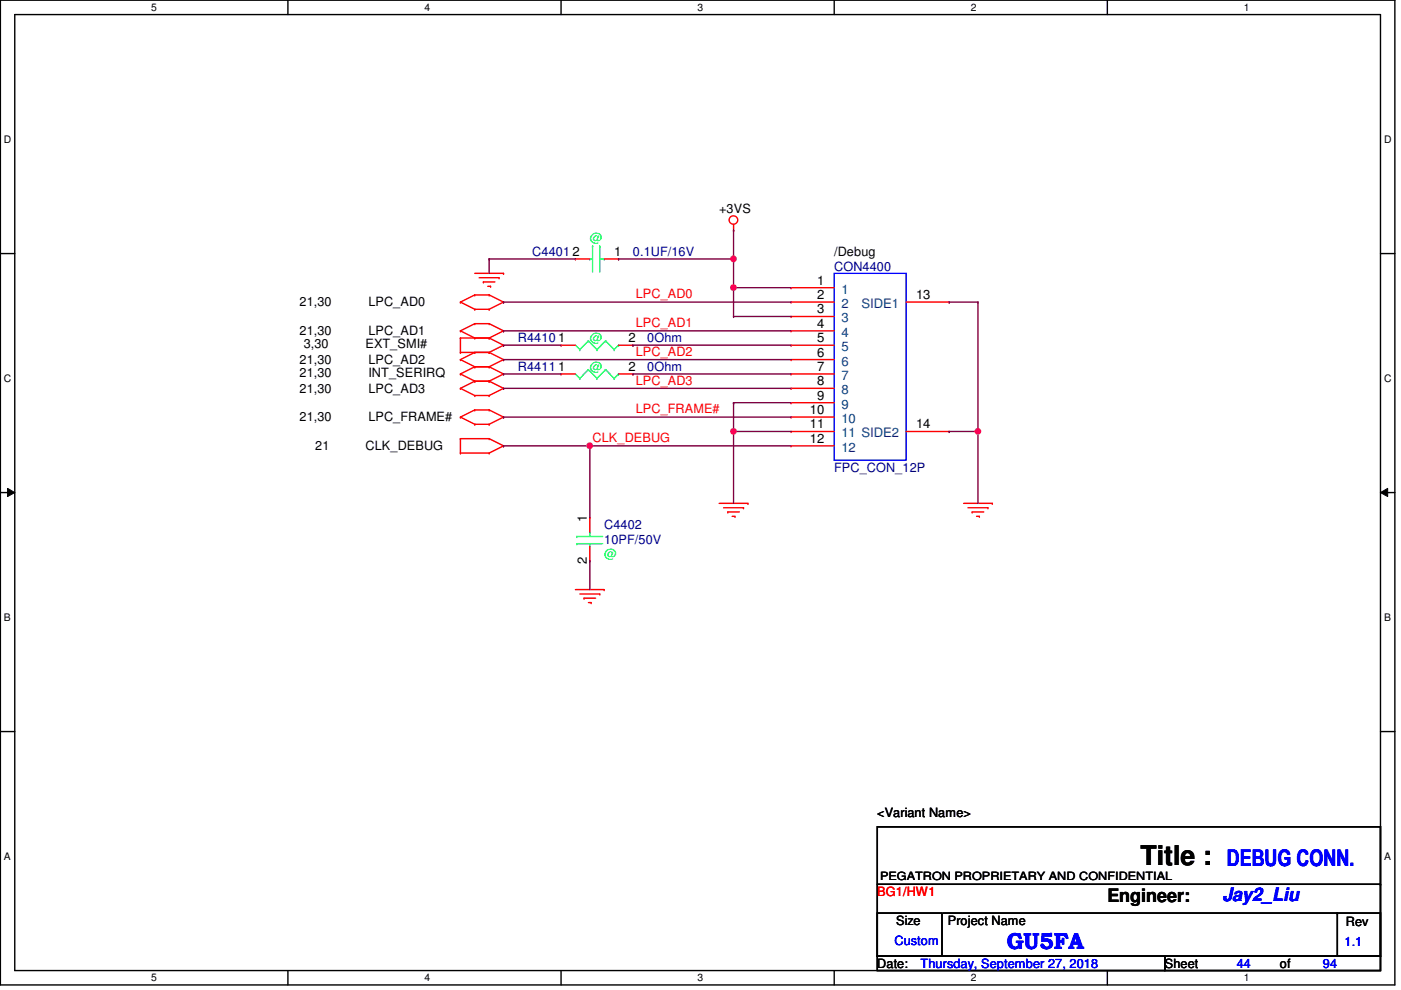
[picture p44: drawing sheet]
<svg xmlns="http://www.w3.org/2000/svg" width="297mm" height="210mm" viewBox="0 0 297 210" stroke-linecap="round" stroke-linejoin="round" font-family="sans-serif">
<defs><g id="words">
<text font-size="5.8" x="241.8" y="183.4">Title :</text>
<g font-size="4.9" fill="#00f">
<text x="260.1" y="183.5">DEBUG CONN.</text>
<text x="213.4" y="201.2">GU5FA</text>
</g>
<text font-size="3.9" x="234.8" y="191.2">Engineer:</text>
<text font-size="3.9" fill="#00f" x="259.2" y="191.1">Jay2_Liu</text>
<g font-size="2.8">
<text x="121.4" y="54.3">2</text>
<text x="130.2" y="54.3">1</text>
<text x="173.2" y="63.4">2</text>
<text x="173.2" y="60.4">1</text>
<text x="194.2" y="63.4">13</text>
<text x="173.2" y="69.5">4</text>
<text x="173.2" y="66.5">3</text>
<text x="118.4" y="72.6">1</text>
<text x="133.3" y="72.6">2</text>
<text x="173.2" y="75.6">6</text>
<text x="173.2" y="72.6">5</text>
<text x="118.4" y="78.7">1</text>
<text x="133.3" y="78.7">2</text>
<text x="173.2" y="81.7">8</text>
<text x="173.2" y="78.7">7</text>
<text x="171.7" y="87.8">10</text>
<text x="173.2" y="84.8">9</text>
<text x="171.7" y="93.9">12</text>
<text x="171.7" y="90.8">11</text>
<text x="194.2" y="90.8">14</text>
<text x="124.4" y="110.7" transform="rotate(-90 124.4 110.7)">1</text>
<text x="124.4" y="119.5" transform="rotate(-90 124.4 119.5)">2</text>
</g>
<g font-size="2.8" fill="#004080">
<text x="178.4" y="65.3">2</text>
<text x="178.4" y="62.3">1</text>
<text x="182.7" y="65.3">SIDE1</text>
<text x="178.4" y="71.4">4</text>
<text x="178.4" y="68.4">3</text>
<text x="178.4" y="77.5">6</text>
<text x="178.4" y="74.5">5</text>
<text x="178.4" y="83.6">8</text>
<text x="178.4" y="80.6">7</text>
<text x="178.4" y="89.7">10</text>
<text x="178.4" y="86.7">9</text>
<text x="178.4" y="95.8">12</text>
<text x="178.4" y="92.8">11 SIDE2</text>
</g>
<g font-size="2.7">
<text x="152.5" y="45.2">+3VS</text>
<text x="176.9" y="54.3">/Debug</text>
<text x="63.5" y="65">21,30</text>
<text x="78.1" y="65">LPC_AD0</text>
<text x="63.5" y="71.1">21,30</text>
<text x="78.1" y="71.1">LPC_AD1</text>
<text x="63.5" y="77.2">21,30</text>
<text x="64.4" y="73.8">3,30</text>
<text x="77.5" y="73.8">EXT_SMI#</text>
<text x="78.1" y="77.2">LPC_AD2</text>
<text x="63.5" y="79.9">21,30</text>
<text x="63.5" y="83.3">21,30</text>
<text x="78.1" y="79.9">INT_SERIRQ</text>
<text x="78.1" y="83.3">LPC_AD3</text>
<text x="63.5" y="89.4">21,30</text>
<text x="78.1" y="89.4">LPC_FRAME#</text>
<text x="66.8" y="95.5">21</text>
<text x="77.5" y="95.5">CLK_DEBUG</text>
<text x="186" y="173.2">&lt;Variant Name&gt;</text>
<text x="190" y="196">Size</text>
<text x="201" y="196">Project Name</text>
<text x="285.4" y="196.3">Rev</text>
<text x="186" y="205.2">Date:</text>
<text x="247" y="205.2">Sheet</text>
<text x="271.4" y="205.2">of</text>
</g>
<g font-size="2.7" fill="#0f0">
<text x="125" y="51.3">@</text>
<text x="125" y="72.6">@</text>
<text x="125" y="78.7">@</text>
<text x="128.1" y="118.3">@</text>
</g>
<g font-size="2.7" fill="#000080">
<text x="112.9" y="54.3">C4401</text>
<text x="134.2" y="54.3">0.1UF/16V</text>
<text x="176.9" y="57.4">CON4400</text>
<text x="109.8" y="72.6">R4410</text>
<text x="137.2" y="72.6">0Ohm</text>
<text x="109.8" y="78.7">R4411</text>
<text x="137.2" y="78.7">0Ohm</text>
<text x="176.9" y="100">FPC_CON_12P</text>
<text x="128.1" y="112.2">C4402</text>
<text x="128.1" y="115.3">10PF/50V</text>
</g>
<g font-size="2.7" fill="#f00">
<text x="134.8" y="63.2">LPC_AD0</text>
<text x="134.8" y="69.3">LPC_AD1</text>
<text x="134.8" y="75.4">LPC_AD2</text>
<text x="134.8" y="81.5">LPC_AD3</text>
<text x="134.8" y="87.6">LPC_FRAME#</text>
<text x="125.6" y="93.7">CLK_DEBUG</text>
<text x="186" y="189.9">BG1/HW1</text>
</g>
<g font-size="2.7" fill="#00f">
<text x="189.6" y="200.3">Custom</text>
<text x="285.1" y="200.6">1.1</text>
<text x="195.2" y="205.2">Thursday, September 27, 2018</text>
<text x="262.2" y="205.2">44</text>
<text x="280.5" y="205.2">94</text>
</g>
<text font-size="2.4" x="186.6" y="186.6">PEGATRON PROPRIETARY AND CONFIDENTIAL</text>
<g font-size="2.2">
<text x="32.1" y="2.3">5</text>
<text x="90" y="2.3">4</text>
<text x="147.9" y="2.3">3</text>
<text x="205.8" y="2.3">2</text>
<text x="263.7" y="2.3">1</text>
<text x=".8" y="30.4">D</text>
<text x="293.5" y="30.4">D</text>
<text x=".8" y="81.1">C</text>
<text x="293.5" y="81.1">C</text>
<text x=".8" y="131.7">B</text>
<text x="293.5" y="131.7">B</text>
<text x=".8" y="182.4">A</text>
<text x="293.5" y="182.4">A</text>
<text x="32.1" y="208.1">5</text>
<text x="90" y="208.1">4</text>
<text x="147.9" y="208.1">3</text>
<text x="205.8" y="208.1">2</text>
<text x="263.7" y="208.1">1</text>
</g>
</g></defs>
<path d="M.1 0h295.6v208.8h-295.6zM3.1 3.1h289.6v202.7h-289.6z" fill="none" stroke="#000" stroke-width=".3"/>
<g fill="#fff">
<path d="M32.1 .3h1.2v2.5h-1.2z"/>
<path d="M32.1 206.1h1.2v2.4h-1.2z"/>
</g>
<path d="M61 0v3.1M61 205.8v3" fill="none" stroke="#000" stroke-width=".3"/>
<g fill="#fff">
<path d="M90 .3h1.2v2.5h-1.2z"/>
<path d="M90 206.1h1.2v2.4h-1.2z"/>
</g>
<path d="M119 0v3.1M119 205.8v3" fill="none" stroke="#000" stroke-width=".3"/>
<g fill="#fff">
<path d="M147.9 .3h1.2v2.5h-1.2z"/>
<path d="M147.9 206.1h1.2v2.4h-1.2z"/>
</g>
<path d="M176.9 0v3.1M176.9 205.8v3" fill="none" stroke="#000" stroke-width=".3"/>
<g fill="#fff">
<path d="M205.8 .3h1.2v2.5h-1.2z"/>
<path d="M205.8 206.1h1.2v2.4h-1.2z"/>
</g>
<path d="M234.8 0v3.1M234.8 205.8v3" fill="none" stroke="#000" stroke-width=".3"/>
<g fill="#fff">
<path d="M263.7 .3h1.2v2.5h-1.2z"/>
<path d="M263.7 206.1h1.2v2.4h-1.2z"/>
<path d="M.8 28.4h1.6v2.5h-1.6z"/>
<path d="M293.5 28.4h1.5v2.5h-1.5z"/>
<path d="M.8 79.1h1.6v2.4h-1.6z"/>
<path d="M293.5 79.1h1.5v2.4h-1.5z"/>
</g>
<path d="M.1 53.8h3M292.7 53.8h3" fill="none" stroke="#000" stroke-width=".3"/>
<g fill="#fff">
<path d="M.8 129.8h1.5v2.4h-1.5z"/>
<path d="M293.5 129.8h1.4v2.4h-1.4z"/>
</g>
<path d="M.1 104.4h3M292.7 104.4h3" fill="none" stroke="#000" stroke-width=".3"/>
<path d="M1.6 103.5l1.5 .9-1.5 .9zM292.7 104.4l1.5-.9v1.8z" fill="#000"/>
<path d="M1.6 103.5l1.5 .9-1.5 .9zM292.7 104.4l1.5-.9v1.8z" fill="none" stroke="#000" stroke-width=".21"/>
<g fill="#fff">
<path d="M.8 180.4h1.5v2.5h-1.5z"/>
<path d="M293.5 180.4h1.4v2.5h-1.4z"/>
</g>
<path d="M.1 155.1h3M292.7 155.1h3M186 175.3h106.7v27.4h-106.7zM186 193.6h13.7v9.1h-13.7zM186 187.5h106.7M200 193.6h83.5M283.5 193.6h9.2v9.1h-9.2zM283.5 193.6h.1M292.7 187.5h.1M186 202.7h61v3.1h-61zM247 202.7h45.7v3.1h-45.7z" fill="none" stroke="#000" stroke-width=".3"/>
<g fill="none" stroke="#f00" stroke-width=".3">
<path d="M100.7 58h6.1M101.6 58.9h4.2M102.5 59.8h.1M102.5 59.8h2.4M105.8 58.9h.1M106.8 58h.1M122 54.9h.1M122 54.9h3M128.1 54.9h3M131.1 54.9h.1M155.5 48.8h.1M155.5 47.6v1.2"/>
<path d="M97.6 74.7h.1M97.6 71.7h.1M97.6 79.3h.1M97.6 64.1h.1M97.6 70.1h.1M97.6 76.2h.1M97.6 71.7v3M97.6 71.7h6.1M97.6 74.7h6.1M97.6 79.3l3.1 1.5M97.6 64.1l3.1 1.5M97.6 70.1l3.1 1.6"/>
<path d="M97.6 76.2l3.1 1.6M100.7 77.8h.1M100.7 65.6h.1M100.7 62.5h.1M100.7 71.7h.1M100.7 68.6h.1M100.7 74.7h.1M100.7 77.8h3M100.7 77.8l-3.1 1.5M100.7 65.6h3M100.7 62.5h3M100.7 62.5l-3.1 1.6"/>
<path d="M100.7 68.6h3M100.7 68.6l-3.1 1.5M100.7 74.7l-3.1 1.5M103.4 60.7h.6M103.7 71.7h.1M103.7 74.7h.1M103.7 77.8h.1M103.7 65.6h.1M103.7 62.5h.1M103.7 68.6h.1M103.7 71.7l3.1 1.5M103.7 77.8l3.1 1.5"/>
<path d="M103.7 62.5l3.1 1.6M103.7 68.6l3.1 1.5M103.7 74.7l3.1 1.5M104 60.7h.1M106.8 73.2h.1M106.8 79.3h.1M106.8 64.1h.1M106.8 70.1h.1M106.8 76.2h.1M106.8 73.2l-3.1 1.5M106.8 79.3l-3.1 1.5M106.8 64.1l-3.1 1.5"/>
<path d="M106.8 70.1l-3.1 1.6M106.8 76.2l-3.1 1.6M119 73.2h.1M119 79.3h.1M119 79.3h3M119 73.2h3M131.1 79.3h3.1M131.1 73.2h3.1M134.2 73.2h.1M134.2 79.3h.1M167.7 79.3h.1M167.7 76.2h.1"/>
<path d="M167.7 73.2h.1M167.7 70.1h.1M167.7 67.1h.1M167.7 64.1h.1M167.7 61h.1M167.7 79.3h9.2M167.7 76.2h9.2M167.7 73.2h9.2M167.7 70.1h9.2M167.7 67.1h9.2M167.7 64.1h9.2M167.7 61h9.2"/>
<path d="M192.1 64.1h9.1M201.2 64.1h.1M97.6 93h.1M97.6 96.1h.1M97.6 82.3h.1M97.6 88.4h.1M97.6 93h6.1M97.6 93v3.1M97.6 96.1h6.1M97.6 82.3l3.1 1.6M97.6 88.4l3.1 1.6M100.7 80.8h.1"/>
<path d="M100.7 83.9h.1M100.7 90h.1M100.7 86.9h.1M100.7 80.8h3M100.7 83.9h3M100.7 80.8l-3.1 1.5M100.7 90h3M100.7 86.9h3M100.7 86.9l-3.1 1.5M103.7 93h.1M103.7 96.1h.1M103.7 80.8h.1"/>
<path d="M103.7 83.9h.1M103.7 90h.1M103.7 86.9h.1M103.7 93l3.1 1.5M103.7 80.8l3.1 1.5M103.7 86.9l3.1 1.5M106.8 94.5h.1M106.8 82.3h.1M106.8 88.4h.1M106.8 94.5l-3.1 1.6M106.8 82.3l-3.1 1.6M106.8 88.4l-3.1 1.6"/>
<path d="M167.7 94.5h.1M167.7 91.5h.1M167.7 88.4h.1M167.7 85.4h.1M167.7 82.3h.1M167.7 94.5h9.2M167.7 91.5h9.2M167.7 88.4h9.2M167.7 85.4h9.2M167.7 82.3h9.2M192.1 91.5h9.1M201.2 91.5h.1"/>
<path d="M125 109.8h.1M125 118.9h.1M125 109.8v3M125 115.9v3M152.5 106.7h6.1M153.4 107.7h4.2M154.3 108.5h.1M154.3 108.5h2.5M155.2 109.5h.6M155.8 109.5h.1M157.6 107.7h.1M158.6 106.7h.1"/>
<path d="M204.3 106.7h6.1M205.2 107.7h4.3M206.1 108.5h.1M206.1 108.5h2.5M207 109.5h.6M207.6 109.5h.1M209.5 107.7h.1M210.4 106.7h.1M122 125h6.1M122.9 125.9h4.3M123.8 126.8h.1M123.8 126.8h2.5"/>
<path d="M124.8 127.8h.5M125.3 127.8h.1M127.2 125.9h.1M128.1 125h.1"/>
<circle cx="155.5" cy="46.7" r=".91"/>
</g>
<path d="M176.9 58h15.2v39.6h-15.2z" fill="none" stroke="#00f" stroke-width=".3"/>
<g fill="none" stroke="#00ff80" stroke-width=".3">
<path d="M125 54.9h.1M125 54.9h.6M125.6 52.2h.1M125.6 52.2v5.5M127.2 52.2h.1M127.2 52.2v5.5M127.2 54.9h.9M128.1 54.9h.1M122 73.2l.9 .9M122 79.3l.9 .9M122.9 74.1h.1M124.8 72.3h.1"/>
<path d="M124.8 78.4h.1M124.8 72.3l-1.9 1.8M124.8 72.3l1.8 1.8M124.8 78.4l-1.9 1.8M124.8 78.4l1.8 1.8M126.6 74.1h.1M128.4 72.3h.1M128.4 78.4h.1M128.4 72.3l-1.8 1.8M128.4 72.3l1.8 1.8M128.4 78.4l-1.8 1.8M128.4 78.4l1.8 1.8"/>
<path d="M130.2 74.1h.1M131.1 73.2h.1M131.1 79.3h.1M131.1 73.2l-.9 .9M131.1 79.3l-.9 .9M122.9 80.2h.1M126.6 80.2h.1M130.2 80.2h.1M122.3 113.7h.1M122.3 115.3h.1M122.3 113.7h5.5M122.3 115.3h5.5"/>
<path d="M125 112.8h.1M125 115.9h.1M125 112.8v.9M125 115.3v.6"/>
</g>
<path d="M103.7 54.9h.1M103.7 54.9v3.1M131.1 54.9h.1M131.1 54.9h24.4M106.8 94.5h.1M106.8 94.5h18.2M155.5 91.5h.1M155.5 91.5v15.2" fill="none" stroke="#800040" stroke-width=".3"/>
<circle cx="155.5" cy="54.9" r=".57" fill="#f0f"/>
<circle cx="155.5" cy="54.9" r=".57" fill="none" stroke="#f0f" stroke-width=".3"/>
<path d="M106.8 70.1h.1M106.8 70.1h60.9M155.5 91.5h.1M155.5 91.5h12.2M201.2 91.5h.1M201.2 91.5h6.1" fill="none" stroke="#800040" stroke-width=".3"/>
<circle cx="155.5" cy="91.5" r=".57" fill="#f0f"/>
<circle cx="155.5" cy="91.5" r=".57" fill="none" stroke="#f0f" stroke-width=".3"/>
<g fill="none" stroke="#800040" stroke-width=".3">
<path d="M103.7 54.9h.1M103.7 54.9h18.3M155.5 54.9h.1M155.5 54.9v12.2M155.5 61h.1M155.5 67.1h.1M155.5 67.1h12.2M155.5 61h12.2M201.2 64.1h.1M201.2 64.1h6.1M106.8 82.3h.1M106.8 82.3h60.9"/>
<path d="M125 94.5h.1M125 94.5h42.7"/>
</g>
<circle cx="155.5" cy="61" r=".57" fill="#f0f"/>
<circle cx="155.5" cy="61" r=".57" fill="none" stroke="#f0f" stroke-width=".3"/>
<g fill="none" stroke="#800040" stroke-width=".3">
<path d="M155.5 48.8h.1M155.5 48.8v6.1M106.8 64.1h.1M106.8 76.2h.1M106.8 64.1h60.9M106.8 76.2h60.9M207.3 64.1h.1M207.3 64.1v42.6M106.8 88.4h.1M106.8 88.4h60.9M155.5 85.4h.1M155.5 85.4v6.1"/>
<path d="M155.5 85.4h12.2M207.3 91.5h.1"/>
</g>
<circle cx="207.3" cy="91.5" r=".57" fill="#f0f"/>
<circle cx="207.3" cy="91.5" r=".57" fill="none" stroke="#f0f" stroke-width=".3"/>
<path d="M125 94.5h.1M125 94.5v15.3" fill="none" stroke="#800040" stroke-width=".3"/>
<circle cx="125" cy="94.5" r=".57" fill="#f0f"/>
<circle cx="125" cy="94.5" r=".57" fill="none" stroke="#f0f" stroke-width=".3"/>
<path d="M106.8 79.3h.1M106.8 73.2h.1M106.8 79.3h12.2M106.8 73.2h12.2M134.2 79.3h.1M134.2 73.2h.1M134.2 79.3h33.5M134.2 73.2h33.5M125 118.9h.1M125 118.9v6.1" fill="none" stroke="#800040" stroke-width=".3"/>
<circle cx="155.5" cy="54.9" r=".57" fill="#f0f"/>
<circle cx="155.5" cy="54.9" r=".57" fill="none" stroke="#f0f" stroke-width=".3"/>
<circle cx="155.5" cy="91.5" r=".57" fill="#f0f"/>
<circle cx="155.5" cy="91.5" r=".57" fill="none" stroke="#f0f" stroke-width=".3"/>
<circle cx="155.5" cy="61" r=".57" fill="#f0f"/>
<circle cx="155.5" cy="61" r=".57" fill="none" stroke="#f0f" stroke-width=".3"/>
<circle cx="207.3" cy="91.5" r=".57" fill="#f0f"/>
<circle cx="207.3" cy="91.5" r=".57" fill="none" stroke="#f0f" stroke-width=".3"/>
<circle cx="125" cy="94.5" r=".57" fill="#f0f"/>
<circle cx="125" cy="94.5" r=".57" fill="none" stroke="#f0f" stroke-width=".3"/>
<use href="#words"/>
</svg>
